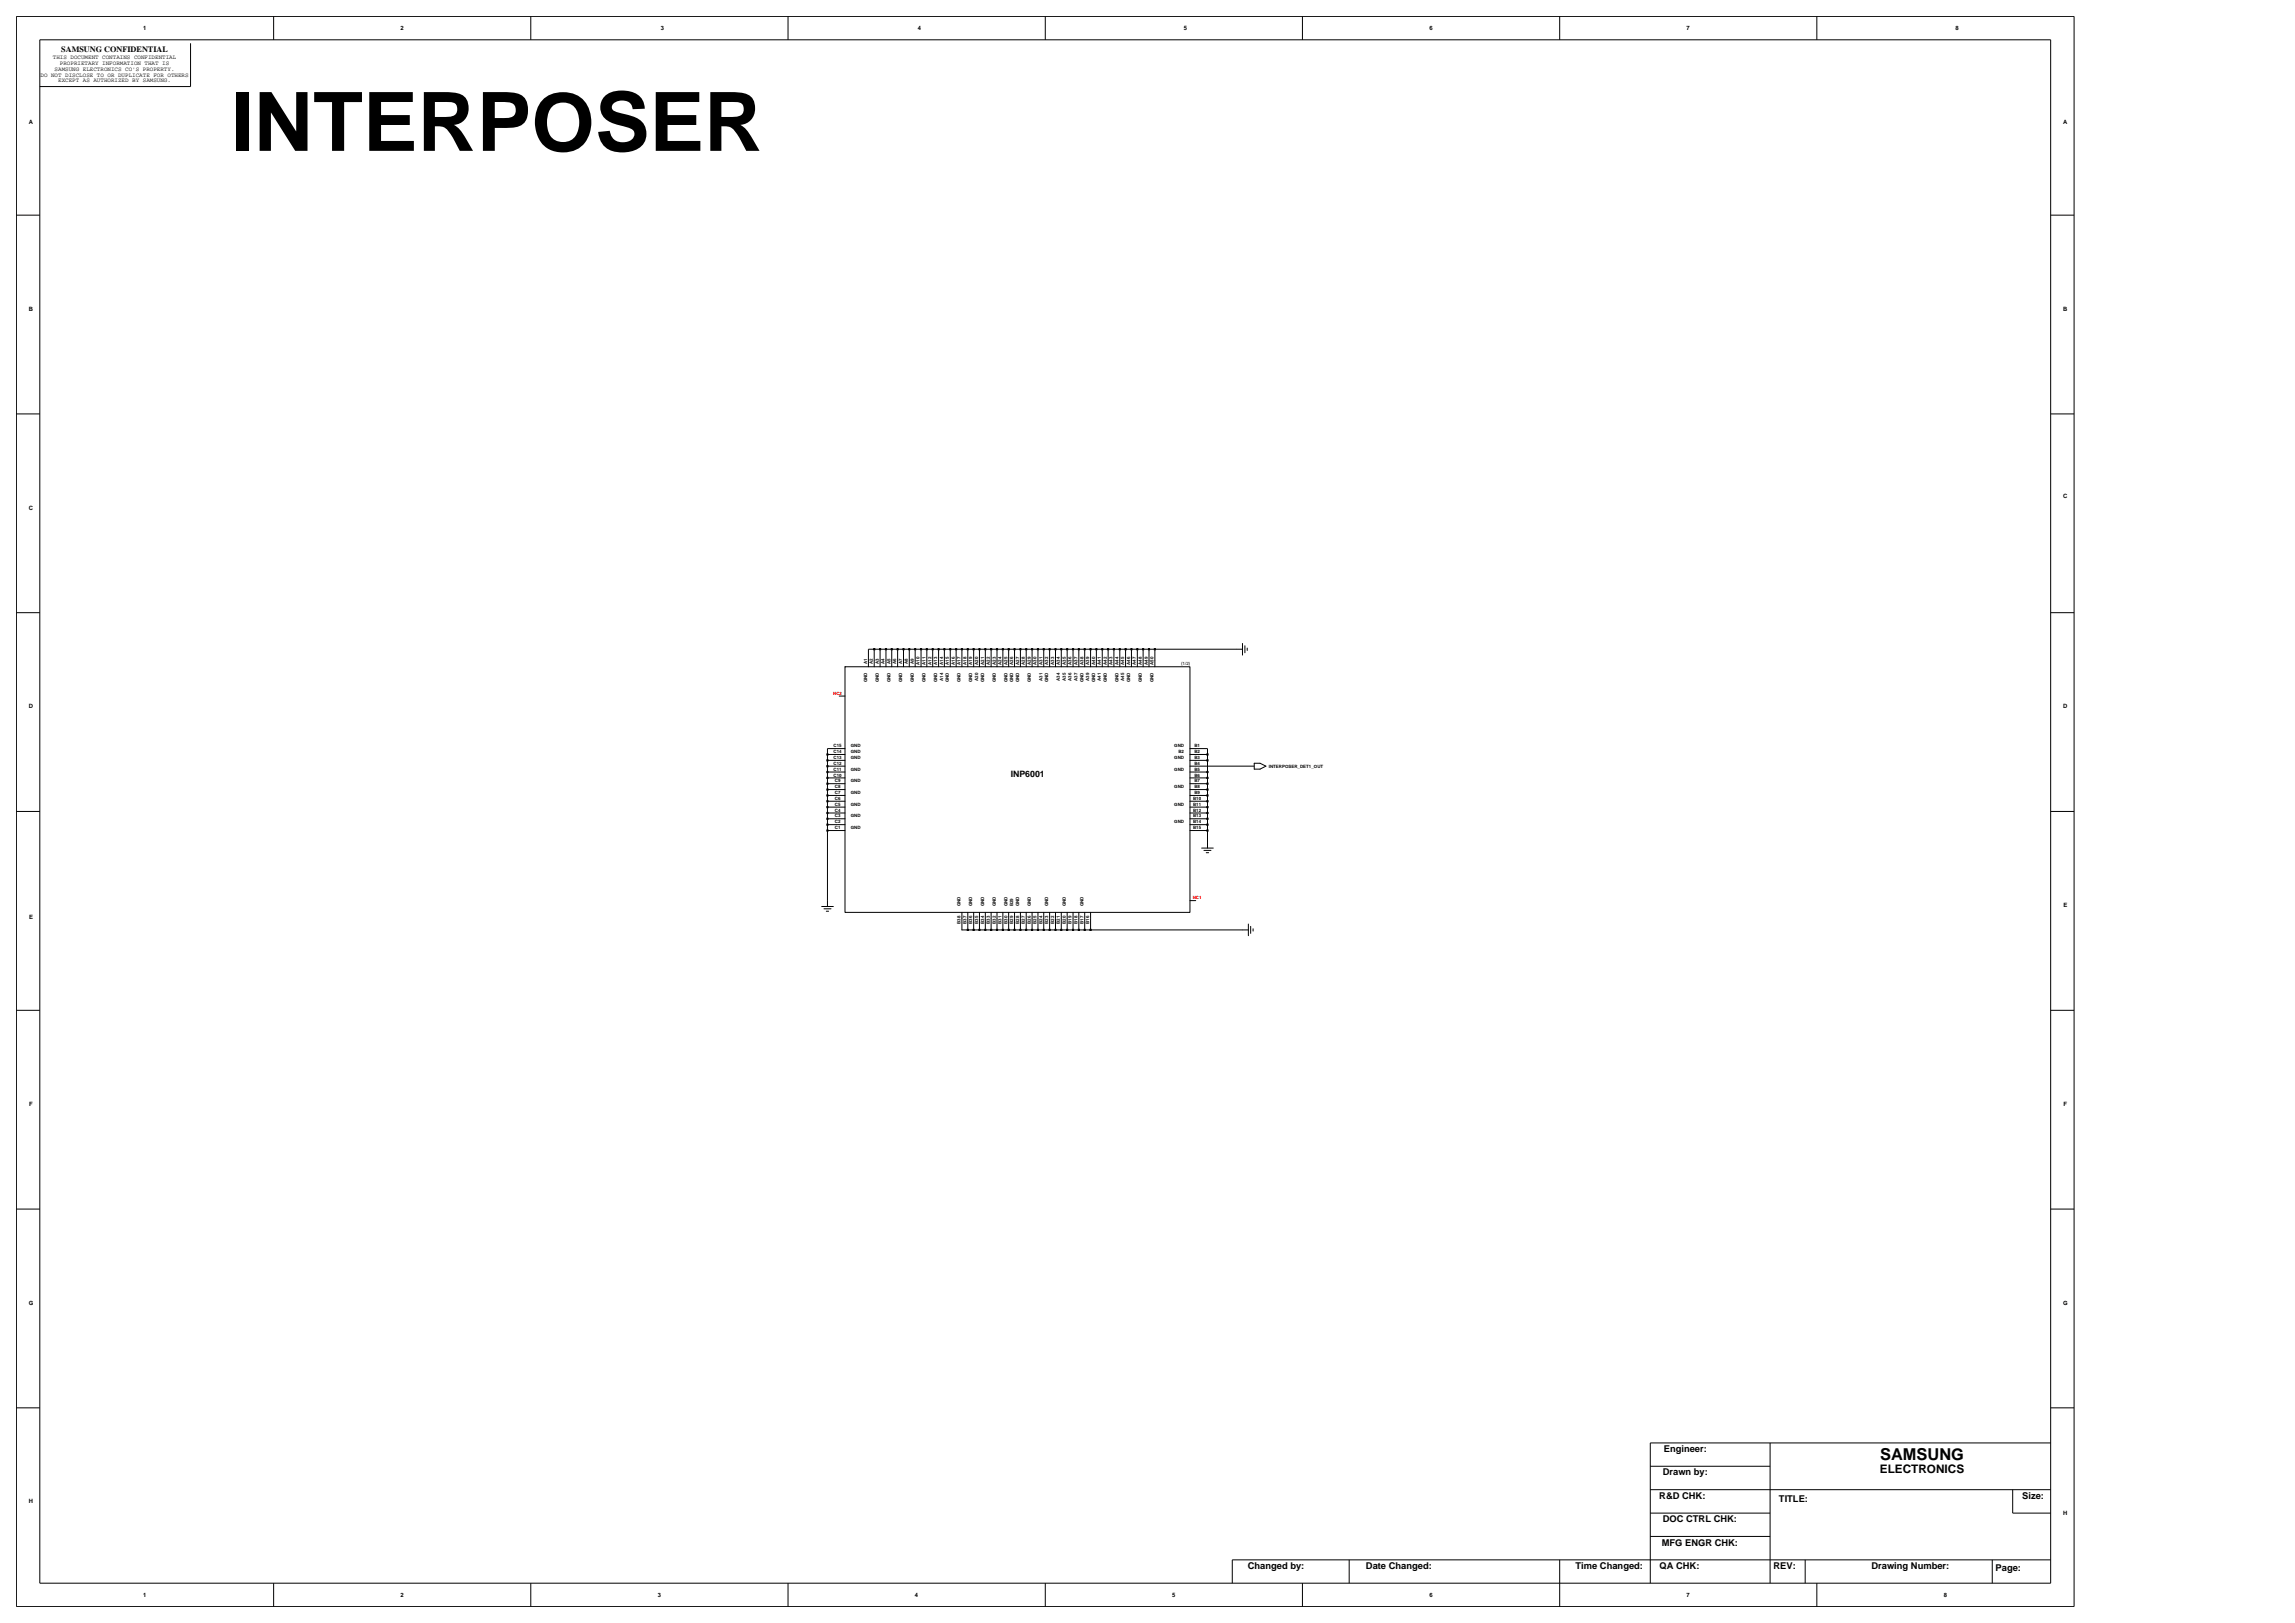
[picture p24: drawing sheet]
<svg xmlns="http://www.w3.org/2000/svg" width="420mm" height="297mm" viewBox="0 0 420 297" stroke-linecap="round" stroke-linejoin="round" font-family="sans-serif">
<defs><g id="words">
<text font-size="15" x="42.3" y="27.6">INTERPOSER</text>
<text font-size="3" x="344.1" y="267.2">SAMSUNG</text>
<text font-size="2.2" x="344" y="269.6">ELECTRONICS</text>
<g font-size="1.7">
<text x="304.3" y="270">Drawn by:</text>
<text x="304.5" y="265.7">Engineer:</text>
<text x="303.7" y="274.3">R&amp;D CHK:</text>
<text x="325.6" y="274.8">TITLE:</text>
<text x="370.1" y="274.3">Size:</text>
<text x="304.3" y="278.6">DOC CTRL CHK:</text>
<text x="228.4" y="287.1">Changed by:</text>
<text x="250" y="287.1">Date Changed:</text>
<text x="288.3" y="287.1">Time Changed:</text>
<text x="303.7" y="287.1">QA CHK:</text>
<text x="304.1" y="282.8">MFG ENGR CHK:</text>
<text x="324.6" y="287.1">REV:</text>
<text x="342.5" y="287.1">Drawing Number:</text>
<text x="365.2" y="287.4">Page:</text>
</g>
<text font-size="1.6" x="185" y="142.1">INP6001</text>
<text font-size="1.5" x="11.2" y="9.5">SAMSUNG CONFIDENTIAL</text>
<g font-size="1.1">
<text x="26.2" y="5.5">1</text>
<text x="73.3" y="5.5">2</text>
<text x="120.9" y="5.5">3</text>
<text x="168" y="5.5">4</text>
<text x="216.7" y="5.5">5</text>
<text x="261.6" y="5.5">6</text>
<text x="308.7" y="5.5">7</text>
<text x="357.9" y="5.5">8</text>
<text x="9.7" y="10.8">THIS DOCUMENT CONTAINS CONFIDENTIAL</text>
<text x="11" y="11.9">PROPRIETARY INFORMATION THAT IS</text>
<text x="7.4" y="14">DO NOT DISCLOSE TO OR DUPLICATE FOR OTHERS</text>
<text x="10" y="12.9">SAMSUNG ELECTRONICS CO'S PROPERTY.</text>
<text x="10.6" y="15.1">EXCEPT AS AUTHORIZED BY SAMSUNG.</text>
<text x="5.3" y="22.6">A</text>
<text x="377.6" y="22.6">A</text>
<text x="5.3" y="56.9">B</text>
<text x="377.6" y="56.9">B</text>
<text x="5.3" y="93.3">C</text>
<text x="377.6" y="91.1">C</text>
<text x="5.3" y="129.6">D</text>
<text x="377.6" y="129.6">D</text>
<text x="377.6" y="166">E</text>
<text x="5.3" y="168.1">E</text>
<text x="5.4" y="202.4">F</text>
<text x="377.6" y="202.4">F</text>
<text x="5.3" y="238.7">G</text>
<text x="377.5" y="238.7">G</text>
<text x="5.3" y="275.1">H</text>
<text x="377.6" y="277.3">H</text>
<text x="26.2" y="292.2">1</text>
<text x="73.3" y="292.2">2</text>
<text x="120.4" y="292.2">3</text>
<text x="167.4" y="292.2">4</text>
<text x="214.5" y="292.2">5</text>
<text x="261.6" y="292.2">6</text>
<text x="308.7" y="292.2">7</text>
<text x="355.7" y="292.2">8</text>
</g>
<g font-size=".8">
<text x="158.7" y="124.9" transform="rotate(-90 158.7 124.9)">GND</text>
<text x="158.7" y="121.5" transform="rotate(-90 158.7 121.5)">A1</text>
<text x="159.7" y="121.5" transform="rotate(-90 159.7 121.5)">A2</text>
<text x="160.8" y="124.9" transform="rotate(-90 160.8 124.9)">GND</text>
<text x="160.8" y="121.5" transform="rotate(-90 160.8 121.5)">A3</text>
<text x="161.9" y="121.5" transform="rotate(-90 161.9 121.5)">A4</text>
<text x="163" y="124.9" transform="rotate(-90 163 124.9)">GND</text>
<text x="163" y="121.5" transform="rotate(-90 163 121.5)">A5</text>
<text x="164" y="121.5" transform="rotate(-90 164 121.5)">A6</text>
<text x="165.1" y="124.9" transform="rotate(-90 165.1 124.9)">GND</text>
<text x="165.1" y="121.5" transform="rotate(-90 165.1 121.5)">A7</text>
<text x="166.2" y="121.5" transform="rotate(-90 166.2 121.5)">A8</text>
<text x="167.2" y="124.9" transform="rotate(-90 167.2 124.9)">GND</text>
<text x="167.2" y="121.5" transform="rotate(-90 167.2 121.5)">A9</text>
<text x="168.3" y="121.7" transform="rotate(-90 168.3 121.7)">A10</text>
<text x="169.4" y="124.9" transform="rotate(-90 169.4 124.9)">GND</text>
<text x="169.4" y="121.7" transform="rotate(-90 169.4 121.7)">A11</text>
<text x="170.5" y="121.7" transform="rotate(-90 170.5 121.7)">A12</text>
<text x="171.5" y="124.9" transform="rotate(-90 171.5 124.9)">GND</text>
<text x="171.5" y="121.7" transform="rotate(-90 171.5 121.7)">A13</text>
<text x="172.6" y="124.6" transform="rotate(-90 172.6 124.6)">A14</text>
<text x="172.6" y="121.7" transform="rotate(-90 172.6 121.7)">A14</text>
<text x="173.7" y="124.9" transform="rotate(-90 173.7 124.9)">GND</text>
<text x="173.7" y="121.7" transform="rotate(-90 173.7 121.7)">A15</text>
<text x="174.7" y="121.7" transform="rotate(-90 174.7 121.7)">A16</text>
<text x="175.8" y="124.9" transform="rotate(-90 175.8 124.9)">GND</text>
<text x="175.8" y="121.7" transform="rotate(-90 175.8 121.7)">A17</text>
<text x="176.9" y="121.7" transform="rotate(-90 176.9 121.7)">A18</text>
<text x="177.9" y="124.9" transform="rotate(-90 177.9 124.9)">GND</text>
<text x="177.9" y="121.7" transform="rotate(-90 177.9 121.7)">A19</text>
<text x="179" y="124.6" transform="rotate(-90 179 124.6)">A20</text>
<text x="179" y="121.7" transform="rotate(-90 179 121.7)">A20</text>
<text x="180.1" y="124.9" transform="rotate(-90 180.1 124.9)">GND</text>
<text x="180.1" y="121.7" transform="rotate(-90 180.1 121.7)">A21</text>
<text x="181.1" y="121.7" transform="rotate(-90 181.1 121.7)">A22</text>
<text x="182.2" y="124.9" transform="rotate(-90 182.2 124.9)">GND</text>
<text x="182.2" y="121.7" transform="rotate(-90 182.2 121.7)">A23</text>
<text x="183.3" y="121.7" transform="rotate(-90 183.3 121.7)">A24</text>
<text x="184.4" y="124.9" transform="rotate(-90 184.4 124.9)">GND</text>
<text x="184.4" y="121.7" transform="rotate(-90 184.4 121.7)">A25</text>
<text x="185.4" y="124.9" transform="rotate(-90 185.4 124.9)">GND</text>
<text x="185.4" y="121.7" transform="rotate(-90 185.4 121.7)">A26</text>
<text x="186.5" y="124.9" transform="rotate(-90 186.5 124.9)">GND</text>
<text x="186.5" y="121.7" transform="rotate(-90 186.5 121.7)">A27</text>
<text x="187.6" y="121.7" transform="rotate(-90 187.6 121.7)">A28</text>
<text x="188.6" y="124.9" transform="rotate(-90 188.6 124.9)">GND</text>
<text x="188.6" y="121.7" transform="rotate(-90 188.6 121.7)">A29</text>
<text x="189.7" y="121.7" transform="rotate(-90 189.7 121.7)">A30</text>
<text x="190.8" y="124.6" transform="rotate(-90 190.8 124.6)">A31</text>
<text x="190.8" y="121.7" transform="rotate(-90 190.8 121.7)">A31</text>
<text x="191.8" y="124.9" transform="rotate(-90 191.8 124.9)">GND</text>
<text x="191.8" y="121.7" transform="rotate(-90 191.8 121.7)">A32</text>
<text x="192.9" y="121.7" transform="rotate(-90 192.9 121.7)">A33</text>
<text x="194" y="124.6" transform="rotate(-90 194 124.6)">A34</text>
<text x="194" y="121.7" transform="rotate(-90 194 121.7)">A34</text>
<text x="195.1" y="124.6" transform="rotate(-90 195.1 124.6)">A35</text>
<text x="195.1" y="121.7" transform="rotate(-90 195.1 121.7)">A35</text>
<text x="196.1" y="124.6" transform="rotate(-90 196.1 124.6)">A36</text>
<text x="196.1" y="121.7" transform="rotate(-90 196.1 121.7)">A36</text>
<text x="197.2" y="124.6" transform="rotate(-90 197.2 124.6)">A37</text>
<text x="197.2" y="121.7" transform="rotate(-90 197.2 121.7)">A37</text>
<text x="198.3" y="124.9" transform="rotate(-90 198.3 124.9)">GND</text>
<text x="198.3" y="121.7" transform="rotate(-90 198.3 121.7)">A38</text>
<text x="199.3" y="124.6" transform="rotate(-90 199.3 124.6)">A39</text>
<text x="199.3" y="121.7" transform="rotate(-90 199.3 121.7)">A39</text>
<text x="200.4" y="124.9" transform="rotate(-90 200.4 124.9)">GND</text>
<text x="200.4" y="121.7" transform="rotate(-90 200.4 121.7)">A40</text>
<text x="201.5" y="124.6" transform="rotate(-90 201.5 124.6)">A41</text>
<text x="201.5" y="121.7" transform="rotate(-90 201.5 121.7)">A41</text>
<text x="202.5" y="124.9" transform="rotate(-90 202.5 124.9)">GND</text>
<text x="202.5" y="121.7" transform="rotate(-90 202.5 121.7)">A42</text>
<text x="203.6" y="121.7" transform="rotate(-90 203.6 121.7)">A43</text>
<text x="204.7" y="124.9" transform="rotate(-90 204.7 124.9)">GND</text>
<text x="204.7" y="121.7" transform="rotate(-90 204.7 121.7)">A44</text>
<text x="205.7" y="124.6" transform="rotate(-90 205.7 124.6)">A45</text>
<text x="205.7" y="121.7" transform="rotate(-90 205.7 121.7)">A45</text>
<text x="206.8" y="124.9" transform="rotate(-90 206.8 124.9)">GND</text>
<text x="206.8" y="121.7" transform="rotate(-90 206.8 121.7)">A46</text>
<text x="207.9" y="121.7" transform="rotate(-90 207.9 121.7)">A47</text>
<text x="209" y="124.9" transform="rotate(-90 209 124.9)">GND</text>
<text x="209" y="121.7" transform="rotate(-90 209 121.7)">A48</text>
<text x="210" y="121.7" transform="rotate(-90 210 121.7)">A49</text>
<text x="211.1" y="124.9" transform="rotate(-90 211.1 124.9)">GND</text>
<text x="211.1" y="121.7" transform="rotate(-90 211.1 121.7)">A50</text>
<text x="216.2" y="121.7">(1/2)</text>
<text x="152.6" y="137.8">C14</text>
<text x="152.6" y="136.7">C15</text>
<text x="155.7" y="137.8">GND</text>
<text x="155.7" y="136.7">GND</text>
<text x="214.9" y="136.7">GND</text>
<text x="215.7" y="137.8">B2</text>
<text x="218.6" y="137.8">B2</text>
<text x="218.6" y="136.7">B1</text>
<text x="152.6" y="140">C12</text>
<text x="152.6" y="138.9">C13</text>
<text x="152.6" y="142.1">C10</text>
<text x="152.6" y="141">C11</text>
<text x="152.8" y="143.2">C9</text>
<text x="155.7" y="143.2">GND</text>
<text x="155.7" y="141">GND</text>
<text x="155.7" y="138.9">GND</text>
<text x="214.9" y="141">GND</text>
<text x="214.9" y="138.9">GND</text>
<text x="218.6" y="141">B5</text>
<text x="218.6" y="142.1">B6</text>
<text x="218.6" y="143.2">B7</text>
<text x="218.6" y="140">B4</text>
<text x="218.6" y="138.9">B3</text>
<text x="232.2" y="140.5">INTERPOSER_DET1_OUT</text>
<text x="152.8" y="146.4">C6</text>
<text x="152.8" y="145.3">C7</text>
<text x="152.8" y="144.2">C8</text>
<text x="152.8" y="149.6">C3</text>
<text x="152.8" y="148.5">C4</text>
<text x="152.8" y="147.5">C5</text>
<text x="155.7" y="147.5">GND</text>
<text x="155.7" y="145.3">GND</text>
<text x="155.7" y="149.6">GND</text>
<text x="214.9" y="144.2">GND</text>
<text x="214.9" y="147.5">GND</text>
<text x="218.3" y="146.4">B10</text>
<text x="218.3" y="147.5">B11</text>
<text x="218.3" y="148.5">B12</text>
<text x="218.3" y="149.6">B13</text>
<text x="218.6" y="144.2">B8</text>
<text x="218.6" y="145.3">B9</text>
<text x="152.8" y="150.7">C2</text>
<text x="152.8" y="151.7">C1</text>
<text x="155.7" y="151.7">GND</text>
<text x="214.9" y="150.7">GND</text>
<text x="218.3" y="150.7">B14</text>
<text x="218.3" y="151.7">B15</text>
<text x="175.8" y="165.9" transform="rotate(-90 175.8 165.9)">GND</text>
<text x="177.9" y="165.9" transform="rotate(-90 177.9 165.9)">GND</text>
<text x="180.1" y="165.9" transform="rotate(-90 180.1 165.9)">GND</text>
<text x="182.2" y="165.9" transform="rotate(-90 182.2 165.9)">GND</text>
<text x="184.4" y="165.9" transform="rotate(-90 184.4 165.9)">GND</text>
<text x="185.4" y="165.9" transform="rotate(-90 185.4 165.9)">B29</text>
<text x="186.5" y="165.9" transform="rotate(-90 186.5 165.9)">GND</text>
<text x="188.6" y="165.9" transform="rotate(-90 188.6 165.9)">GND</text>
<text x="191.8" y="165.9" transform="rotate(-90 191.8 165.9)">GND</text>
<text x="195.1" y="165.9" transform="rotate(-90 195.1 165.9)">GND</text>
<text x="198.3" y="165.9" transform="rotate(-90 198.3 165.9)">GND</text>
<text x="175.8" y="169" transform="rotate(-90 175.8 169)">B38</text>
<text x="176.9" y="169" transform="rotate(-90 176.9 169)">B37</text>
<text x="177.9" y="169" transform="rotate(-90 177.9 169)">B36</text>
<text x="179" y="169" transform="rotate(-90 179 169)">B35</text>
<text x="180.1" y="169" transform="rotate(-90 180.1 169)">B34</text>
<text x="181.1" y="169" transform="rotate(-90 181.1 169)">B33</text>
<text x="182.2" y="169" transform="rotate(-90 182.2 169)">B32</text>
<text x="183.3" y="169" transform="rotate(-90 183.3 169)">B31</text>
<text x="184.4" y="169" transform="rotate(-90 184.4 169)">B30</text>
<text x="185.4" y="169" transform="rotate(-90 185.4 169)">B29</text>
<text x="186.5" y="169" transform="rotate(-90 186.5 169)">B28</text>
<text x="187.6" y="169" transform="rotate(-90 187.6 169)">B27</text>
<text x="188.6" y="169" transform="rotate(-90 188.6 169)">B26</text>
<text x="189.7" y="169" transform="rotate(-90 189.7 169)">B25</text>
<text x="190.8" y="169" transform="rotate(-90 190.8 169)">B24</text>
<text x="191.8" y="169" transform="rotate(-90 191.8 169)">B23</text>
<text x="192.9" y="169" transform="rotate(-90 192.9 169)">B22</text>
<text x="194" y="169" transform="rotate(-90 194 169)">B21</text>
<text x="195.1" y="169" transform="rotate(-90 195.1 169)">B20</text>
<text x="196.1" y="169" transform="rotate(-90 196.1 169)">B19</text>
<text x="197.2" y="169" transform="rotate(-90 197.2 169)">B18</text>
<text x="198.3" y="169" transform="rotate(-90 198.3 169)">B17</text>
<text x="199.3" y="169" transform="rotate(-90 199.3 169)">B16</text>
</g>
<g font-size=".8" fill="#f00">
<text x="152.5" y="127.1">NC2</text>
<text x="218.3" y="164.6">NC1</text>
</g>
</g></defs>
<!-- layer: MFD Layer /idea/tmp/Extended-Print.syfree.choi.sheet6.6.mfd -->
<g fill="none" stroke="#000" stroke-width=".18">
<path d="M3 3h376.6v291h-376.6zM7.3 7.3h368v282.4h-368zM34.9 7.9v7.9h-27.6M50.1 3v4.3M97.1 3v4.3M144.2 3v4.3M191.3 3v4.3M238.4 3v4.3M285.4 3v4.3M332.5 3v4.3M3 39.4h4.3M375.3 39.4h4.3"/>
<path d="M3 75.7h4.3M375.3 75.7h4.3M3 112.1h4.3M160 118.8v3.2M161.1 118.8v3.2M162.1 118.8v3.2M163.2 118.8v3.2M164.3 118.8v3.2M165.3 118.8v3.2M166.4 118.8v3.2M167.5 118.8v3.2M168.6 118.8v3.2"/>
<path d="M169.6 118.8v3.2M170.7 118.8v3.2M171.8 118.8v3.2M172.8 118.8v3.2M173.9 118.8v3.2M175 118.8v3.2M176 118.8v3.2M177.1 118.8v3.2M178.2 118.8v3.2M179.2 118.8v3.2M180.3 118.8v3.2M181.4 118.8v3.2"/>
<path d="M182.5 118.8v3.2M183.5 118.8v3.2M184.6 118.8v3.2M185.7 118.8v3.2M186.7 118.8v3.2M187.8 118.8v3.2M188.9 118.8v3.2M190 118.8v3.2M191 118.8v3.2M192.1 118.8v3.2M193.2 118.8v3.2M194.2 118.8v3.2"/>
<path d="M195.3 118.8v3.2M196.4 118.8v3.2M197.4 118.8v3.2M198.5 118.8v3.2M199.6 118.8v3.2M200.6 118.8v3.2M201.7 118.8v3.2M202.8 118.8v3.2M203.9 118.8v3.2M204.9 118.8v3.2M206 118.8v3.2M207.1 118.8v3.2"/>
<path d="M208.1 118.8v3.2M209.2 118.8v3.2M210.3 118.8v3.2M211.3 118.8v3.2M227.4 117.7v2.2M227.4 118.8h-68.5v3.2M227.8 118.2v1.3M228.2 118.6v.4M375.3 112.1h4.3M151.4 138.1h3.2M151.4 139.1h3.2M153.6 127.4h1"/>
<path d="M154.6 122h63.2v45h-63.2zM154.6 137h-3.2v28.9M154.6 122h.1M217.8 137h3.2v18.2M217.8 138.1h3.2M217.8 139.1h3.2M229.5 139.7h1.1l1.1 .5-1.1 .5h-1.1zM3 148.5h4.3M151.4 149.8h3.2M151.4 147.7h3.2M151.4 145.6h3.2M151.4 143.4h3.2"/>
<path d="M151.4 140.2h3.2M151.4 141.3h3.2M151.4 142.3h3.2M151.4 144.5h3.2M151.4 146.6h3.2M151.4 148.8h3.2M151.4 150.9h3.2M151.4 152h3.2M217.8 149.8h3.2M217.8 147.7h3.2M217.8 145.6h3.2M217.8 143.4h3.2"/>
<path d="M217.8 140.2h11.7M217.8 141.3h3.2M217.8 142.3h3.2M217.8 144.5h3.2M217.8 146.6h3.2M217.8 148.8h3.2M217.8 150.9h3.2M217.8 152h3.2M219.9 155.2h2.1M220.3 155.6h1.3M220.8 156h.4M375.3 148.5h4.3"/>
<path d="M150.4 165.9h2.1M150.8 166.3h1.3M151.2 166.7h.4M176 167v3.2h52.5M177.1 167v3.2M178.2 167v3.2M179.2 167v3.2M180.3 167v3.2M181.4 167v3.2M182.5 167v3.2M183.5 167v3.2M184.6 167v3.2"/>
<path d="M185.7 167v3.2M186.7 167v3.2M187.8 167v3.2M188.9 167v3.2M190 167v3.2M191 167v3.2M192.1 167v3.2M193.2 167v3.2M194.2 167v3.2M195.3 167v3.2M196.4 167v3.2M197.4 167v3.2"/>
<path d="M198.5 167v3.2M199.6 167v3.2M217.8 164.8h1M228.5 169.1v2.1M228.9 169.5v1.3M229.3 170v.4M3 184.9h4.3M375.3 184.9h4.3M3 221.2h4.3M375.3 221.2h4.3M3 257.6h4.3M375.3 257.6h4.3"/>
<path d="M302 268.3h21.9M302 272.6h73.3M302 276.9h21.9M323.9 264v25.7M368.3 272.6v4.3h7M375.3 264h-73.3v25.7M50.1 289.7v4.3M97.1 289.7v4.3M144.2 289.7v4.3M191.3 289.7v4.3M238.4 289.7v4.3M246.9 285.4v4.3"/>
<path d="M285.4 285.4v8.6M302 281.1h21.9M330.4 285.4v4.3M332.5 289.7v4.3M364.6 285.4v4.3M375.3 285.4h-149.8v4.3"/>
</g>
<g fill="#000" stroke="#000" stroke-width=".18">
<path d="M159.9 118.7h.2v.2h-.2z" fill-rule="evenodd"/>
<path d="M161 118.7h.2v.2h-.2z" fill-rule="evenodd"/>
<path d="M162 118.7h.2v.2h-.2z" fill-rule="evenodd"/>
<path d="M163.1 118.7h.2v.2h-.2z" fill-rule="evenodd"/>
<path d="M164.2 118.7h.2v.2h-.2z" fill-rule="evenodd"/>
<path d="M165.2 118.7h.3v.2h-.3z" fill-rule="evenodd"/>
<path d="M166.3 118.7h.2v.2h-.2z" fill-rule="evenodd"/>
<path d="M167.4 118.7h.2v.2h-.2z" fill-rule="evenodd"/>
<path d="M168.5 118.7h.2v.2h-.2z" fill-rule="evenodd"/>
<path d="M169.5 118.7h.2v.2h-.2z" fill-rule="evenodd"/>
<path d="M170.6 118.7h.2v.2h-.2z" fill-rule="evenodd"/>
<path d="M171.7 118.7h.2v.2h-.2z" fill-rule="evenodd"/>
<path d="M172.7 118.7h.2v.2h-.2z" fill-rule="evenodd"/>
<path d="M173.8 118.7h.2v.2h-.2z" fill-rule="evenodd"/>
<path d="M174.9 118.7h.2v.2h-.2z" fill-rule="evenodd"/>
<path d="M175.9 118.7h.2v.2h-.2z" fill-rule="evenodd"/>
<path d="M177 118.7h.2v.2h-.2z" fill-rule="evenodd"/>
<path d="M178.1 118.7h.2v.2h-.2z" fill-rule="evenodd"/>
<path d="M179.1 118.7h.3v.2h-.3z" fill-rule="evenodd"/>
<path d="M180.2 118.7h.2v.2h-.2z" fill-rule="evenodd"/>
<path d="M181.3 118.7h.2v.2h-.2z" fill-rule="evenodd"/>
<path d="M182.4 118.7h.2v.2h-.2z" fill-rule="evenodd"/>
<path d="M183.4 118.7h.2v.2h-.2z" fill-rule="evenodd"/>
<path d="M184.5 118.7h.2v.2h-.2z" fill-rule="evenodd"/>
<path d="M185.6 118.7h.2v.2h-.2z" fill-rule="evenodd"/>
<path d="M186.6 118.7h.2v.2h-.2z" fill-rule="evenodd"/>
<path d="M187.7 118.7h.2v.2h-.2z" fill-rule="evenodd"/>
<path d="M188.8 118.7h.2v.2h-.2z" fill-rule="evenodd"/>
<path d="M189.8 118.7h.3v.2h-.3z" fill-rule="evenodd"/>
<path d="M190.9 118.7h.2v.2h-.2z" fill-rule="evenodd"/>
<path d="M192 118.7h.2v.2h-.2z" fill-rule="evenodd"/>
<path d="M193.1 118.7h.2v.2h-.2z" fill-rule="evenodd"/>
<path d="M194.1 118.7h.2v.2h-.2z" fill-rule="evenodd"/>
<path d="M195.2 118.7h.2v.2h-.2z" fill-rule="evenodd"/>
<path d="M196.3 118.7h.2v.2h-.2z" fill-rule="evenodd"/>
<path d="M197.3 118.7h.2v.2h-.2z" fill-rule="evenodd"/>
<path d="M198.4 118.7h.2v.2h-.2z" fill-rule="evenodd"/>
<path d="M199.5 118.7h.2v.2h-.2z" fill-rule="evenodd"/>
<path d="M200.5 118.7h.2v.2h-.2z" fill-rule="evenodd"/>
<path d="M201.6 118.7h.2v.2h-.2z" fill-rule="evenodd"/>
<path d="M202.7 118.7h.2v.2h-.2z" fill-rule="evenodd"/>
<path d="M203.7 118.7h.3v.2h-.3z" fill-rule="evenodd"/>
<path d="M204.8 118.7h.2v.2h-.2z" fill-rule="evenodd"/>
<path d="M205.9 118.7h.2v.2h-.2z" fill-rule="evenodd"/>
<path d="M207 118.7h.2v.2h-.2z" fill-rule="evenodd"/>
<path d="M208 118.7h.2v.2h-.2z" fill-rule="evenodd"/>
<path d="M209.1 118.7h.2v.2h-.2z" fill-rule="evenodd"/>
<path d="M210.2 118.7h.2v.2h-.2z" fill-rule="evenodd"/>
<path d="M211.2 118.7h.3v.2h-.3z" fill-rule="evenodd"/>
<path d="M151.3 139h.2v.2h-.2z" fill-rule="evenodd"/>
<path d="M151.3 138h.2v.2h-.2z" fill-rule="evenodd"/>
<path d="M220.9 139h.2v.2h-.2z" fill-rule="evenodd"/>
<path d="M220.9 138h.2v.2h-.2z" fill-rule="evenodd"/>
<path d="M151.3 151.9h.2v.2h-.2z" fill-rule="evenodd"/>
<path d="M151.3 150.8h.2v.2h-.2z" fill-rule="evenodd"/>
<path d="M151.3 149.7h.2v.2h-.2z" fill-rule="evenodd"/>
<path d="M151.3 148.7h.2v.2h-.2z" fill-rule="evenodd"/>
<path d="M151.3 147.6h.2v.2h-.2z" fill-rule="evenodd"/>
<path d="M151.3 146.5h.2v.2h-.2z" fill-rule="evenodd"/>
<path d="M151.3 145.5h.2v.2h-.2z" fill-rule="evenodd"/>
<path d="M151.3 144.4h.2v.2h-.2z" fill-rule="evenodd"/>
<path d="M151.3 143.3h.2v.2h-.2z" fill-rule="evenodd"/>
<path d="M151.3 142.2h.2v.3h-.2z" fill-rule="evenodd"/>
<path d="M151.3 141.2h.2v.2h-.2z" fill-rule="evenodd"/>
<path d="M151.3 140.1h.2v.2h-.2z" fill-rule="evenodd"/>
<path d="M220.9 151.9h.2v.2h-.2z" fill-rule="evenodd"/>
<path d="M220.9 150.8h.2v.2h-.2z" fill-rule="evenodd"/>
<path d="M220.9 149.7h.2v.2h-.2z" fill-rule="evenodd"/>
<path d="M220.9 148.7h.2v.2h-.2z" fill-rule="evenodd"/>
<path d="M220.9 147.6h.2v.2h-.2z" fill-rule="evenodd"/>
<path d="M220.9 146.5h.2v.2h-.2z" fill-rule="evenodd"/>
<path d="M220.9 145.5h.2v.2h-.2z" fill-rule="evenodd"/>
<path d="M220.9 144.4h.2v.2h-.2z" fill-rule="evenodd"/>
<path d="M220.9 143.3h.2v.2h-.2z" fill-rule="evenodd"/>
<path d="M220.9 142.2h.2v.3h-.2z" fill-rule="evenodd"/>
<path d="M220.9 141.2h.2v.2h-.2z" fill-rule="evenodd"/>
<path d="M177 170.1h.2v.2h-.2z" fill-rule="evenodd"/>
<path d="M178.1 170.1h.2v.2h-.2z" fill-rule="evenodd"/>
<path d="M179.1 170.1h.3v.2h-.3z" fill-rule="evenodd"/>
<path d="M180.2 170.1h.2v.2h-.2z" fill-rule="evenodd"/>
<path d="M181.3 170.1h.2v.2h-.2z" fill-rule="evenodd"/>
<path d="M182.4 170.1h.2v.2h-.2z" fill-rule="evenodd"/>
<path d="M183.4 170.1h.2v.2h-.2z" fill-rule="evenodd"/>
<path d="M184.5 170.1h.2v.2h-.2z" fill-rule="evenodd"/>
<path d="M185.6 170.1h.2v.2h-.2z" fill-rule="evenodd"/>
<path d="M186.6 170.1h.2v.2h-.2z" fill-rule="evenodd"/>
<path d="M187.7 170.1h.2v.2h-.2z" fill-rule="evenodd"/>
<path d="M188.8 170.1h.2v.2h-.2z" fill-rule="evenodd"/>
<path d="M189.8 170.1h.3v.2h-.3z" fill-rule="evenodd"/>
<path d="M190.9 170.1h.2v.2h-.2z" fill-rule="evenodd"/>
<path d="M192 170.1h.2v.2h-.2z" fill-rule="evenodd"/>
<path d="M193.1 170.1h.2v.2h-.2z" fill-rule="evenodd"/>
<path d="M194.1 170.1h.2v.2h-.2z" fill-rule="evenodd"/>
<path d="M195.2 170.1h.2v.2h-.2z" fill-rule="evenodd"/>
<path d="M196.3 170.1h.2v.2h-.2z" fill-rule="evenodd"/>
<path d="M197.3 170.1h.2v.2h-.2z" fill-rule="evenodd"/>
<path d="M198.4 170.1h.2v.2h-.2z" fill-rule="evenodd"/>
<path d="M199.5 170.1h.2v.2h-.2z" fill-rule="evenodd"/>
</g>
<use href="#words"/>
</svg>
